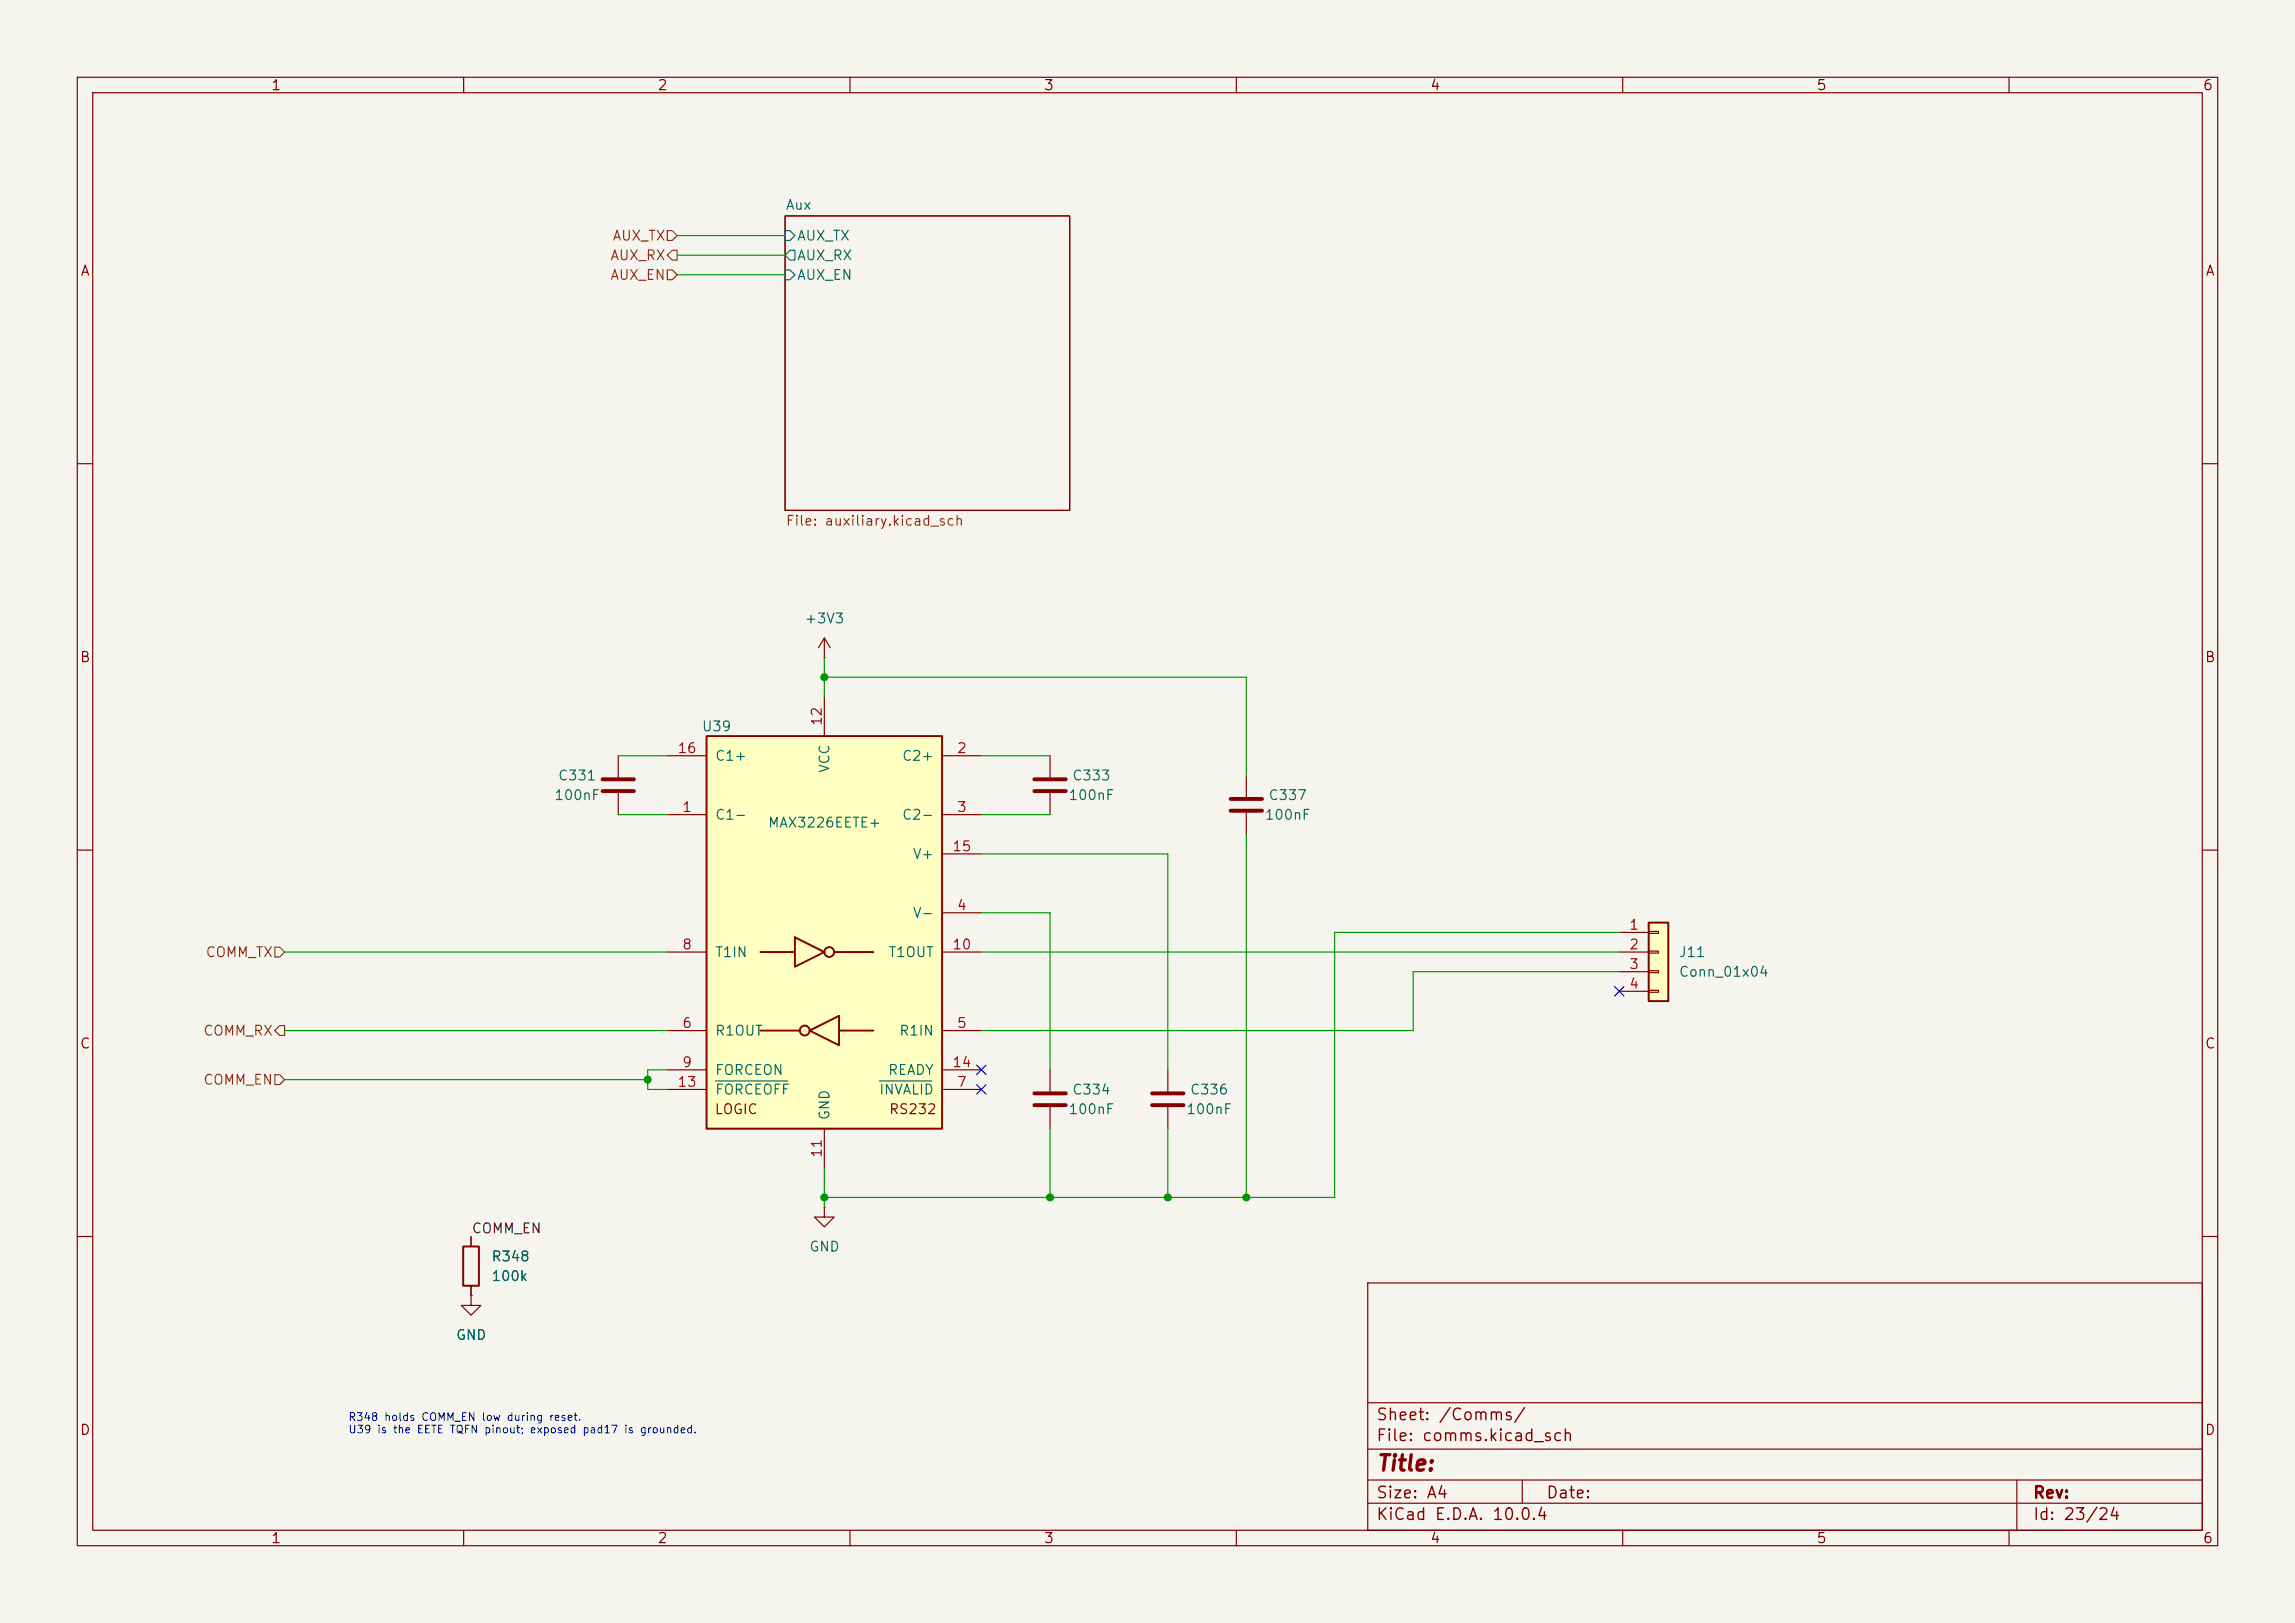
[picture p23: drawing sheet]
<svg xmlns="http://www.w3.org/2000/svg" width="297mm" height="210mm" viewBox="0 0 297 210" stroke-linecap="round" stroke-linejoin="round" font-family="sans-serif">
<defs><g id="words">
<text font-size="2" fill="#840000" x="178" y="190.8">Title:</text>
<g font-size="1.5" fill="#840000">
<text x="178" y="184.2">Sheet: /Comms/</text>
<text x="178" y="186.9">File: comms.kicad_sch</text>
<text x="178" y="197.1">KiCad E.D.A. 10.0.4</text>
<text x="178" y="194.3">Size: A4</text>
<text x="200" y="194.3">Date:</text>
<text x="263" y="194.3">Rev:</text>
<text x="263" y="197.1">Id: 23/24</text>
</g>
<g font-size="1.3" fill="#840000">
<text x="35" y="12">1</text>
<text x="85" y="12">2</text>
<text x="135" y="12">3</text>
<text x="185" y="12">4</text>
<text x="235" y="12">5</text>
<text x="285" y="12">6</text>
<text x="10.3" y="36">A</text>
<text x="285.3" y="36">A</text>
<text x="10.3" y="86">B</text>
<text x="285.3" y="86">B</text>
<text x="10.3" y="136">C</text>
<text x="285.3" y="136">C</text>
<text x="92.4" y="144.5">LOGIC</text>
<text x="115" y="144.5">RS232</text>
<text x="10.3" y="186">D</text>
<text x="285.3" y="186">D</text>
<text x="35" y="200">1</text>
<text x="85" y="200">2</text>
<text x="135" y="200">3</text>
<text x="185" y="200">4</text>
<text x="235" y="200">5</text>
<text x="285" y="200">6</text>
</g>
<g font-size="1.3" fill="#006464">
<text x="101.6" y="27.5">Aux</text>
<text x="103.1" y="31.5">AUX_TX</text>
<text x="103.1" y="34">AUX_RX</text>
<text x="103.1" y="36.5">AUX_EN</text>
<text x="104" y="81">+3V3</text>
<text x="90.7" y="95">U39</text>
<text x="72.1" y="101.3">C331</text>
<text x="92.5" y="98.8">C1+</text>
<text x="107.7" y="100.1" transform="rotate(-90 107.7 100.1)">VCC</text>
<text x="116.6" y="98.8">C2+</text>
<text x="138.7" y="101.3">C333</text>
<text x="71.6" y="103.8">100nF</text>
<text x="92.5" y="106.4">C1-</text>
<text x="99.3" y="107.4">MAX3226EETE+</text>
<text x="116.6" y="106.4">C2-</text>
<text x="138.2" y="103.8">100nF</text>
<text x="163.6" y="106.4">100nF</text>
<text x="164.1" y="103.8">C337</text>
<text x="118" y="111.5">V+</text>
<text x="118" y="119.1">V-</text>
<text x="92.5" y="124.2">T1IN</text>
<text x="114.9" y="124.2">T1OUT</text>
<text x="217.2" y="124.2">J11</text>
<text x="217.2" y="126.7">Conn_01x04</text>
<text x="92.5" y="134.3">R1OUT</text>
<text x="116.3" y="134.3">R1IN</text>
<text x="92.5" y="139.4">FORCEON</text>
<text x="92.5" y="141.9">FORCEOFF</text>
<text x="113.7" y="141.9">INVALID</text>
<text x="114.8" y="139.4">READY</text>
<text x="138.7" y="141.9">C334</text>
<text x="153.9" y="141.9">C336</text>
<text x="107.7" y="145" transform="rotate(-90 107.7 145)">GND</text>
<text x="138.2" y="144.5">100nF</text>
<text x="153.4" y="144.5">100nF</text>
<text x="63.5" y="163.5">R348</text>
<text x="63.5" y="166.1">100k</text>
<text x="104.6" y="162.3">GND</text>
<text x="58.9" y="173.7">GND</text>
</g>
<g font-size="1.3" fill="#725600">
<text x="78.9" y="34">AUX_RX</text>
<text x="79.2" y="31.5">AUX_TX</text>
<text x="78.9" y="36.5">AUX_EN</text>
<text x="101.6" y="68.3">File: auxiliary.kicad_sch</text>
<text x="26.5" y="124.2">COMM_TX</text>
<text x="26.2" y="134.3">COMM_RX</text>
<text x="26.2" y="140.7">COMM_EN</text>
</g>
<g font-size="1.3" fill="#a90000">
<text x="106.7" y="94" transform="rotate(-90 106.7 94)">12</text>
<text x="87.6" y="97.8">16</text>
<text x="123.8" y="97.8">2</text>
<text x="88.2" y="105.4">1</text>
<text x="123.8" y="105.4">3</text>
<text x="123.1" y="110.5">15</text>
<text x="123.8" y="118.1">4</text>
<text x="88.2" y="123.2">8</text>
<text x="123.1" y="123.2">10</text>
<text x="210.7" y="120.6">1</text>
<text x="210.7" y="123.2">2</text>
<text x="210.7" y="125.7">3</text>
<text x="210.7" y="128.2">4</text>
<text x="88.2" y="133.3">6</text>
<text x="123.8" y="133.3">5</text>
<text x="87.6" y="140.9">13</text>
<text x="88.2" y="138.4">9</text>
<text x="123.1" y="138.4">14</text>
<text x="123.8" y="140.9">7</text>
<text x="106.7" y="149.9" transform="rotate(-90 106.7 149.9)">11</text>
</g>
<text font-size="1.3" fill="#0f0f0f" x="61" y="159.9">COMM_EN</text>
<g font-size="1" fill="#0000c2">
<text x="45" y="184.1">R348 holds COMM_EN low during reset.</text>
<text x="45" y="185.7">U39 is the EETE TQFN pinout; exposed pad17 is grounded.</text>
</g>
</g></defs>
<path d="M0 0h297v210h-297z" fill="#f5f4ef" stroke="#f5f4ef" stroke-width=".13"/>
<g fill="none" stroke="#840000" stroke-width=".15">
<path d="M10 10h277v190h-277zM12 12h273v186h-273zM60 10v2M110 10v2M160 10v2M210 10v2M260 10v2M101.6 27.9h36.8v38.1h-36.8zM10 60h2M285 60h2M106.7 85.1h.1M106.7 82.6l-.8 1.2"/>
<path d="M106.7 82.6l.7 1.2M106.7 82.6v2.5M135.9 97.8v2.8M10 110h2M135.9 102.6v2.8M285 110h2M135.9 138.4v2.8M135.9 143.3v2.8M10 160h2M61 167.6v1.3h1.2l-1.2 1.3-1.3-1.3h1.3M61 167.6h.1M61 160v1.3"/>
<path d="M61 166.4v1.2M177 166h108v32h-108zM285 160h2M60 198v2M110 198v2M160 198v2M177 194.5h108M177 191.5h108M177 187.5h108M177 181.5h108M197 191.5v3M210 198v2"/>
<path d="M260 198v2M261 191.5v6.5"/>
</g>
<path d="M101.6 29.8h.6l.7 .7-.7 .6h-.6zM101.6 34.9h.6l.7 .7-.7 .6h-.6zM102.2 32.4h.7v1.3h-.7l-.6-.7z" fill="none" stroke="#006464" stroke-width=".15"/>
<path d="M133.9 100.8h4M133.9 102.4h4M133.9 141.5h4M133.9 143h4" fill="none" stroke="#840000" stroke-width=".51"/>
<path d="M59.9 161.3h2.1v5.1h-2.1z" fill="none" stroke="#840000" stroke-width=".25"/>
<path d="M91.4 95.3h30.5v50.8h-30.5z" fill="#ffffc2"/>
<g fill="none" stroke="#840000" stroke-width=".25">
<path d="M91.4 95.3h30.5v50.8h-30.5zM98.4 123.2h4.5M98.4 133.4h5.1M102.9 121.3l3.8 1.9-3.8 1.9zM104.8 133.4l3.8-2v3.9zM107.9 123.2h5.1M108.6 133.4h4.4"/>
<circle cx="104.1" cy="133.3" r=".63"/>
<circle cx="107.3" cy="123.2" r=".63"/>
</g>
<g fill="none" stroke="#840000" stroke-width=".15">
<path d="M80 97.8v2.8M86.4 97.8h5M106.7 90.2v5.1M121.9 97.8h5.1M80 102.6v2.8M86.4 105.4h5M121.9 105.4h5.1M121.9 118.1h5.1M121.9 110.5h5.1M161.3 100.3v2.8M161.3 105.2v2.8M86.4 133.4h5"/>
<path d="M86.4 123.2h5M86.4 138.4h5M121.9 133.4h5.1M121.9 123.2h5.1M121.9 138.4h5.1M86.4 141h5M106.7 156.2v1.3h1.2l-1.2 1.3-1.3-1.3h1.3M106.7 156.2h.1M106.7 146.1v5M121.9 141h5.1"/>
</g>
<path d="M92.6 139.9h9.3M113.8 139.9h6.8" fill="none" stroke="#006464" stroke-width=".15"/>
<path d="M78 100.8h4M78 102.4h4M159.3 103.4h4M159.3 104.9h4" fill="none" stroke="#840000" stroke-width=".51"/>
<path d="M213.4 119.4h2.5v10.1h-2.5z" fill="#ffffc2"/>
<path d="M213.4 119.4h2.5v10.1h-2.5z" fill="none" stroke="#840000" stroke-width=".25"/>
<g fill="none" stroke="#840000" stroke-width=".15">
<path d="M151.1 138.4v2.8M209.5 120.7h3.9M209.5 123.2h3.9M209.5 125.7h3.9M209.5 128.3h3.9M213.4 120.5h1.2v.3h-1.2zM213.4 123.1h1.2v.2h-1.2zM213.4 125.6h1.2v.3h-1.2zM213.4 128.1h1.2v.3h-1.2zM151.1 143.3v2.8M61 167.6h.1M61 160v1.3"/>
<path d="M61 166.4v1.2"/>
</g>
<path d="M149.1 141.5h4.1M149.1 143h4.1" fill="none" stroke="#840000" stroke-width=".51"/>
<path d="M86.4 34.9h.6l.6 .7-.6 .6h-.6zM86.4 29.8h.6l.6 .7-.6 .6h-.6zM87 32.4h.6v1.3h-.6l-.6-.7zM35.6 122.6h.6l.6 .6-.6 .6h-.6zM35.6 139.1h.6l.6 .6-.6 .6h-.6zM36.2 132.7h.6v1.3h-.6l-.6-.6z" fill="none" stroke="#725600" stroke-width=".15"/>
<g fill="none" stroke="#009600" stroke-width=".15">
<path d="M87.6 30.5h14M87.6 33h14M87.6 35.6h14M80 97.8h6.4M106.7 85.1v5.1M106.7 87.6h54.6v12.7M127 97.8h8.9M80 105.4h6.4M127 105.4h8.9M127 110.5h24.1v27.9M127 118.1h8.9v20.3M161.3 108v46.9"/>
<path d="M36.8 133.4h49.6M36.8 139.7h47M36.8 123.2h49.6M86.4 138.4h-2.6v2.6h2.6M127 123.2h82.5M209.5 125.7h-26.6v7.7h-55.9M209.5 120.7h-36.8v34.2h-66M106.7 151.1v5.1M135.9 146.1v8.8M151.1 146.1v8.8"/>
</g>
<path d="M126.4 137.8l1.2 1.2M127.6 137.8l-1.2 1.2M208.9 127.7l1.3 1.2M210.2 127.7l-1.3 1.2M126.4 140.4l1.2 1.2M127.6 140.4l-1.2 1.2" fill="none" stroke="#000084" stroke-width=".15"/>
<g fill="#009600" stroke="#009600" stroke-width=".13">
<circle cx="106.7" cy="154.9" r=".46"/>
<circle cx="83.8" cy="139.7" r=".46"/>
<circle cx="106.7" cy="87.6" r=".46"/>
<circle cx="161.3" cy="154.9" r=".46"/>
<circle cx="135.9" cy="154.9" r=".46"/>
<circle cx="151.1" cy="154.9" r=".46"/>
</g>
<use href="#words"/>
</svg>
